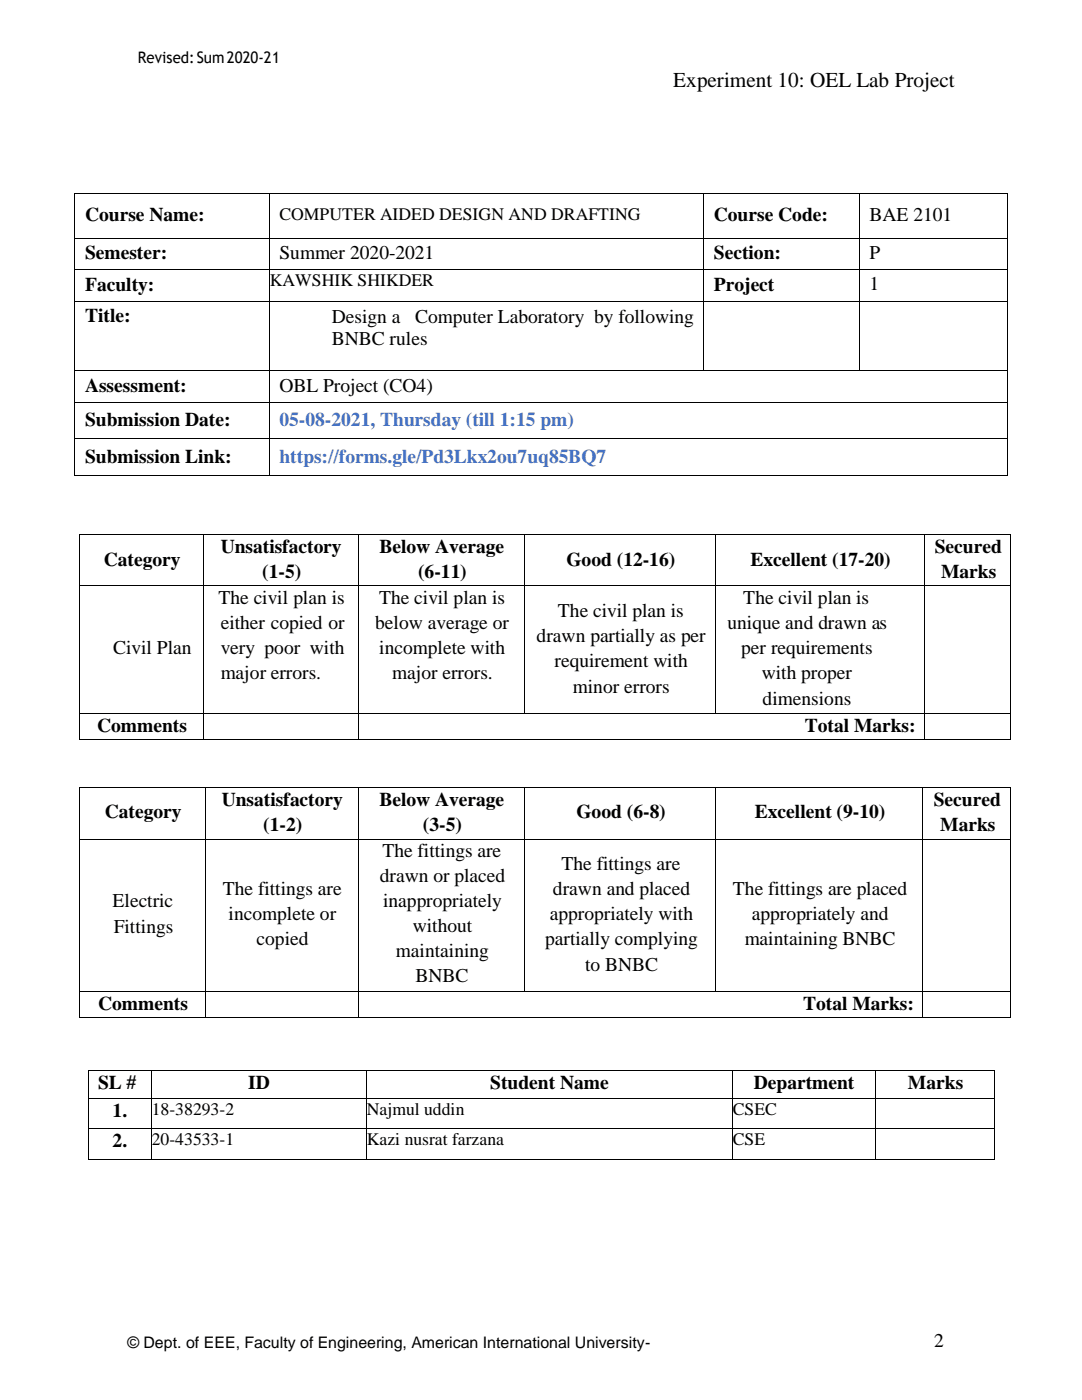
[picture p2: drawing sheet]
<svg xmlns="http://www.w3.org/2000/svg" width="216mm" height="279mm" viewBox="0 0 216 279" stroke-linecap="round" stroke-linejoin="round" font-family="sans-serif">
<defs><g id="words">
<text font-size="4.2" x="134.3" y="17.4">Experiment 10: OEL Lab Project</text>
<g font-size="3.9">
<text x="17" y="44.2">Course Name:</text>
<text x="142.4" y="44.2">Course Code:</text>
<text x="173.5" y="44.1">BAE 2101</text>
<text x="17" y="51.8">Semester:</text>
<text x="55.8" y="51.7">Summer 2020-2021</text>
<text x="142.4" y="51.8">Section:</text>
<text x="173.5" y="51.7">P</text>
<text x="17" y="58">Faculty:</text>
<text x="142.4" y="58">Project</text>
<text x="173.5" y="58">1</text>
<text x="17" y="64.3">Title:</text>
<text x="66.2" y="64.4">Design a</text>
<text x="82.9" y="64.4">Computer Laboratory by following</text>
<text x="66.2" y="68.9">BNBC rules</text>
<text x="17" y="78.2">Assessment:</text>
<text x="55.8" y="78.2">OBL Project (CO4)</text>
<text x="17" y="85">Submission Date:</text>
<text x="17" y="92.3">Submission Link:</text>
<text x="20.7" y="112.9">Category</text>
<text x="44" y="110.3">Unsatisfactory</text>
<text x="75.7" y="110.3">Below Average</text>
<text x="113" y="112.9">Good (12-16)</text>
<text x="149.8" y="112.9">Excellent (17-20)</text>
<text x="186.5" y="110.3">Secured</text>
<text x="52.3" y="115.3">(1-5)</text>
<text x="83.4" y="115.3">(6-11)</text>
<text x="187.8" y="115.3">Marks</text>
<text x="43.6" y="120.6">The civil plan is</text>
<text x="44" y="125.5">either copied or</text>
<text x="74.9" y="125.5">below average or</text>
<text x="75.6" y="120.6">The civil plan is</text>
<text x="111.3" y="123.1">The civil plan is</text>
<text x="145.1" y="125.6">unique and drawn as</text>
<text x="148.3" y="120.6">The civil plan is</text>
<text x="22.6" y="130.6">Civil Plan</text>
<text x="44" y="130.5">very poor with</text>
<text x="75.7" y="130.5">incomplete with</text>
<text x="107.1" y="128.2">drawn partially as per</text>
<text x="147.9" y="130.6">per requirements</text>
<text x="44" y="135.5">major errors.</text>
<text x="78.2" y="135.5">major errors.</text>
<text x="110.6" y="133.2">requirement with</text>
<text x="152" y="135.6">with proper</text>
<text x="114.3" y="138.2">minor errors</text>
<text x="152.2" y="140.6">dimensions</text>
<text x="19.4" y="146.1">Comments</text>
<text x="160.6" y="146.1">Total Marks:</text>
<text x="44.2" y="160.8">Unsatisfactory</text>
<text x="75.7" y="160.8">Below Average</text>
<text x="186.3" y="160.8">Secured</text>
<text x="20.9" y="163.3">Category</text>
<text x="52.5" y="165.8">(1-2)</text>
<text x="84.4" y="165.8">(3-5)</text>
<text x="115" y="163.3">Good (6-8)</text>
<text x="150.6" y="163.3">Excellent (9-10)</text>
<text x="187.6" y="165.8">Marks</text>
<text x="76.3" y="171.1">The fittings are</text>
<text x="112" y="173.5">The fittings are</text>
<text x="44.5" y="178.6">The fittings are</text>
<text x="75.8" y="176">drawn or placed</text>
<text x="110.3" y="178.6">drawn and placed</text>
<text x="146.2" y="178.6">The fittings are placed</text>
<text x="22.5" y="181.1">Electric</text>
<text x="45.6" y="183.6">incomplete or</text>
<text x="76.4" y="181">inappropriately</text>
<text x="109.7" y="183.6">appropriately with</text>
<text x="150" y="183.6">appropriately and</text>
<text x="22.7" y="186.1">Fittings</text>
<text x="51.2" y="188.6">copied</text>
<text x="79" y="191">maintaining</text>
<text x="82.4" y="186">without</text>
<text x="108.8" y="188.7">partially complying</text>
<text x="148.6" y="188.6">maintaining BNBC</text>
<text x="82.9" y="196.1">BNBC</text>
<text x="116.7" y="193.7">to BNBC</text>
<text x="19.6" y="201.5">Comments</text>
<text x="160.3" y="201.5">Total Marks:</text>
<text x="19.6" y="217.4">SL #</text>
<text x="49.5" y="217.2">ID</text>
<text x="97.8" y="217.4">Student Name</text>
<text x="150.4" y="217.4">Department</text>
<text x="181.2" y="217.2">Marks</text>
<text x="22.5" y="222.9">1.</text>
<text x="22.5" y="229">2.</text>
<text x="186.4" y="268.9">2</text>
</g>
<g font-size="3.9" fill="#4471c4">
<text x="55.8" y="85">05-08-2021, Thursday (till 1:15 pm)</text>
<text x="55.8" y="92.3">https://forms.gle/Pd3Lkx2ou7uq85BQ7</text>
</g>
<g font-size="3.5">
<text x="55.8" y="44">COMPUTER AIDED DESIGN AND DRAFTING</text>
<text x="53.9" y="57.1">KAWSHIK SHIKDER</text>
<text x="30.3" y="222.5">18-38293-2</text>
<text x="73.2" y="222.5">Najmul uddin</text>
<text x="146.2" y="222.5">CSEC</text>
<text x="30.3" y="228.6">20-43533-1</text>
<text x="73.2" y="228.6">Kazi nusrat farzana</text>
<text x="146.2" y="228.6">CSE</text>
</g>
<g font-size="3.2">
<text x="27.5" y="12.5">Revised:Sum2020-21</text>
<text x="25.4" y="269">© Dept. of EEE, Faculty of Engineering, American International University-</text>
</g>
</g></defs>
<g fill="#000">
<path d="M14.9 38.5h.1v.2h-.1z" fill-rule="evenodd"/>
<path d="M14.9 38.5h.1v.2h-.1z" fill-rule="evenodd"/>
<path d="M53.7 38.5h.2v.2h-.2z" fill-rule="evenodd"/>
<path d="M140.3 38.5h.2v.2h-.2z" fill-rule="evenodd"/>
<path d="M171.5 38.5h.2v.2h-.2z" fill-rule="evenodd"/>
<path d="M201 38.5h.2v.2h-.2z" fill-rule="evenodd"/>
<path d="M201 38.5h.2v.2h-.2z" fill-rule="evenodd"/>
<path d="M14.9 47.5h.1v.2h-.1z" fill-rule="evenodd"/>
<path d="M14.9 53.8h.1v.1h-.1z" fill-rule="evenodd"/>
<path d="M53.7 47.5h.2v.2h-.2z" fill-rule="evenodd"/>
<path d="M53.7 53.8h.2v.1h-.2z" fill-rule="evenodd"/>
<path d="M140.3 47.5h.2v.2h-.2z" fill-rule="evenodd"/>
<path d="M140.3 53.8h.2v.1h-.2z" fill-rule="evenodd"/>
<path d="M171.5 47.5h.2v.2h-.2z" fill-rule="evenodd"/>
<path d="M171.5 53.8h.2v.1h-.2z" fill-rule="evenodd"/>
<path d="M201 47.5h.2v.2h-.2z" fill-rule="evenodd"/>
<path d="M201 53.8h.2v.1h-.2z" fill-rule="evenodd"/>
<path d="M14.9 60h.1v.2h-.1z" fill-rule="evenodd"/>
<path d="M14.9 73.9h.1v.2h-.1z" fill-rule="evenodd"/>
<path d="M53.7 60h.2v.2h-.2z" fill-rule="evenodd"/>
<path d="M53.7 73.9h.2v.2h-.2z" fill-rule="evenodd"/>
<path d="M140.3 60h.2v.2h-.2z" fill-rule="evenodd"/>
<path d="M140.3 73.9h.2v.2h-.2z" fill-rule="evenodd"/>
<path d="M171.5 60h.2v.2h-.2z" fill-rule="evenodd"/>
<path d="M171.5 73.9h.2v.2h-.2z" fill-rule="evenodd"/>
<path d="M201 60h.2v.2h-.2z" fill-rule="evenodd"/>
<path d="M201 73.9h.2v.2h-.2z" fill-rule="evenodd"/>
<path d="M14.9 80.2h.1v.2h-.1z" fill-rule="evenodd"/>
<path d="M14.9 87.5h.1v.2h-.1z" fill-rule="evenodd"/>
<path d="M14.9 94.9h.1v.2h-.1z" fill-rule="evenodd"/>
<path d="M14.9 94.9h.1v.2h-.1z" fill-rule="evenodd"/>
<path d="M53.7 80.2h.2v.2h-.2z" fill-rule="evenodd"/>
<path d="M53.7 87.5h.2v.2h-.2z" fill-rule="evenodd"/>
<path d="M53.7 94.9h.2v.2h-.2z" fill-rule="evenodd"/>
<path d="M201 80.2h.2v.2h-.2z" fill-rule="evenodd"/>
<path d="M201 87.5h.2v.2h-.2z" fill-rule="evenodd"/>
<path d="M201 94.9h.2v.2h-.2z" fill-rule="evenodd"/>
<path d="M201 94.9h.2v.2h-.2z" fill-rule="evenodd"/>
<path d="M15.8 106.5h.2v.2h-.2z" fill-rule="evenodd"/>
<path d="M15.8 106.5h.2v.2h-.2z" fill-rule="evenodd"/>
<path d="M15.8 116.9h.2v.1h-.2z" fill-rule="evenodd"/>
<path d="M40.6 106.5h.1v.2h-.1z" fill-rule="evenodd"/>
<path d="M40.6 116.9h.1v.1h-.1z" fill-rule="evenodd"/>
<path d="M71.4 106.5h.2v.2h-.2z" fill-rule="evenodd"/>
<path d="M71.4 116.9h.2v.1h-.2z" fill-rule="evenodd"/>
<path d="M104.7 106.5h.1v.2h-.1z" fill-rule="evenodd"/>
<path d="M104.7 116.9h.1v.1h-.1z" fill-rule="evenodd"/>
<path d="M142.6 106.5h.2v.2h-.2z" fill-rule="evenodd"/>
<path d="M142.6 116.9h.2v.1h-.2z" fill-rule="evenodd"/>
<path d="M184.4 106.5h.1v.2h-.1z" fill-rule="evenodd"/>
<path d="M184.4 116.9h.1v.1h-.1z" fill-rule="evenodd"/>
<path d="M201.5 106.5h.2v.2h-.2z" fill-rule="evenodd"/>
<path d="M201.5 106.5h.2v.2h-.2z" fill-rule="evenodd"/>
<path d="M201.5 116.9h.2v.1h-.2z" fill-rule="evenodd"/>
<path d="M15.8 142.3h.2v.2h-.2z" fill-rule="evenodd"/>
<path d="M15.8 147.6h.2v.2h-.2z" fill-rule="evenodd"/>
<path d="M15.8 147.6h.2v.2h-.2z" fill-rule="evenodd"/>
<path d="M15.8 157.1h.2v.2h-.2z" fill-rule="evenodd"/>
<path d="M15.8 157.1h.2v.2h-.2z" fill-rule="evenodd"/>
<path d="M40.6 142.3h.1v.2h-.1z" fill-rule="evenodd"/>
<path d="M40.6 147.6h.1v.2h-.1z" fill-rule="evenodd"/>
<path d="M41 157.1h.2v.2h-.2z" fill-rule="evenodd"/>
<path d="M71.4 142.3h.2v.2h-.2z" fill-rule="evenodd"/>
<path d="M71.4 147.6h.2v.2h-.2z" fill-rule="evenodd"/>
<path d="M71.4 157.1h.2v.2h-.2z" fill-rule="evenodd"/>
<path d="M104.7 142.3h.1v.2h-.1z" fill-rule="evenodd"/>
<path d="M104.7 157.1h.1v.2h-.1z" fill-rule="evenodd"/>
<path d="M142.6 142.3h.2v.2h-.2z" fill-rule="evenodd"/>
<path d="M142.8 157.1h.1v.2h-.1z" fill-rule="evenodd"/>
<path d="M184.1 157.1h.1v.2h-.1z" fill-rule="evenodd"/>
<path d="M184.4 142.3h.1v.2h-.1z" fill-rule="evenodd"/>
<path d="M184.4 147.6h.1v.2h-.1z" fill-rule="evenodd"/>
<path d="M201.5 142.3h.2v.2h-.2z" fill-rule="evenodd"/>
<path d="M201.5 147.6h.2v.2h-.2z" fill-rule="evenodd"/>
<path d="M201.5 147.6h.2v.2h-.2z" fill-rule="evenodd"/>
<path d="M201.5 157.1h.2v.2h-.2z" fill-rule="evenodd"/>
<path d="M201.5 157.1h.2v.2h-.2z" fill-rule="evenodd"/>
<path d="M15.8 167.4h.2v.1h-.2z" fill-rule="evenodd"/>
<path d="M41 167.4h.2v.1h-.2z" fill-rule="evenodd"/>
<path d="M71.4 167.4h.2v.1h-.2z" fill-rule="evenodd"/>
<path d="M104.7 167.4h.1v.1h-.1z" fill-rule="evenodd"/>
<path d="M142.8 167.4h.1v.1h-.1z" fill-rule="evenodd"/>
<path d="M184.1 167.4h.1v.1h-.1z" fill-rule="evenodd"/>
<path d="M201.5 167.4h.2v.1h-.2z" fill-rule="evenodd"/>
<path d="M15.8 197.8h.2v.1h-.2z" fill-rule="evenodd"/>
<path d="M41 197.8h.2v.1h-.2z" fill-rule="evenodd"/>
<path d="M71.4 197.8h.2v.1h-.2z" fill-rule="evenodd"/>
<path d="M104.7 197.8h.1v.1h-.1z" fill-rule="evenodd"/>
<path d="M142.8 197.8h.1v.1h-.1z" fill-rule="evenodd"/>
<path d="M184.1 197.8h.1v.1h-.1z" fill-rule="evenodd"/>
<path d="M201.5 197.8h.2v.1h-.2z" fill-rule="evenodd"/>
<path d="M15.8 203.1h.2v.1h-.2z" fill-rule="evenodd"/>
<path d="M15.8 203.1h.2v.1h-.2z" fill-rule="evenodd"/>
<path d="M17.5 213.5h.2v.1h-.2z" fill-rule="evenodd"/>
<path d="M17.5 213.5h.2v.1h-.2z" fill-rule="evenodd"/>
<path d="M17.5 219.1h.2v.2h-.2z" fill-rule="evenodd"/>
<path d="M30.1 213.5h.2v.1h-.2z" fill-rule="evenodd"/>
<path d="M30.1 219.1h.2v.2h-.2z" fill-rule="evenodd"/>
<path d="M41 203.1h.2v.1h-.2z" fill-rule="evenodd"/>
<path d="M71.4 203.1h.2v.1h-.2z" fill-rule="evenodd"/>
<path d="M73 213.5h.2v.1h-.2z" fill-rule="evenodd"/>
<path d="M73 219.1h.2v.2h-.2z" fill-rule="evenodd"/>
<path d="M146.1 213.5h.1v.1h-.1z" fill-rule="evenodd"/>
<path d="M146.1 219.1h.1v.2h-.1z" fill-rule="evenodd"/>
<path d="M174.7 213.5h.1v.1h-.1z" fill-rule="evenodd"/>
<path d="M174.7 219.1h.1v.2h-.1z" fill-rule="evenodd"/>
<path d="M184.1 203.1h.1v.1h-.1z" fill-rule="evenodd"/>
<path d="M198.5 213.5h.1v.1h-.1z" fill-rule="evenodd"/>
<path d="M198.5 213.5h.1v.1h-.1z" fill-rule="evenodd"/>
<path d="M198.5 219.1h.1v.2h-.1z" fill-rule="evenodd"/>
<path d="M201.5 203.1h.2v.1h-.2z" fill-rule="evenodd"/>
<path d="M201.5 203.1h.2v.1h-.2z" fill-rule="evenodd"/>
<path d="M17.5 225.2h.2v.2h-.2z" fill-rule="evenodd"/>
<path d="M17.5 231.3h.2v.2h-.2z" fill-rule="evenodd"/>
<path d="M17.5 231.3h.2v.2h-.2z" fill-rule="evenodd"/>
<path d="M30.1 225.2h.2v.2h-.2z" fill-rule="evenodd"/>
<path d="M30.1 231.3h.2v.2h-.2z" fill-rule="evenodd"/>
<path d="M73 225.2h.2v.2h-.2z" fill-rule="evenodd"/>
<path d="M73 231.3h.2v.2h-.2z" fill-rule="evenodd"/>
<path d="M146.1 225.2h.1v.2h-.1z" fill-rule="evenodd"/>
<path d="M146.1 231.3h.1v.2h-.1z" fill-rule="evenodd"/>
<path d="M174.7 225.2h.1v.2h-.1z" fill-rule="evenodd"/>
<path d="M174.7 231.3h.1v.2h-.1z" fill-rule="evenodd"/>
<path d="M198.5 225.2h.1v.2h-.1z" fill-rule="evenodd"/>
<path d="M198.5 231.3h.1v.2h-.1z" fill-rule="evenodd"/>
<path d="M198.5 231.3h.1v.2h-.1z" fill-rule="evenodd"/>
</g>
<g fill="none" stroke="#000" stroke-width=".2">
<path d="M14.9 38.7v8.8M15 38.6h38.7M53.8 38.7v8.8M53.9 38.6h86.4M140.4 38.7v8.8M140.5 38.6h31M171.6 38.7v8.8M171.7 38.6h29.3M201.1 38.7v8.8M14.9 47.7v6.1M14.9 53.9v6.1M15 47.6h38.7"/>
<path d="M15 53.9h38.7M53.8 47.7v6.1M53.8 53.9v6.1M53.9 47.6h86.4M53.9 53.9h86.4M140.4 47.7v6.1M140.4 53.9v6.1M140.5 47.6h31M140.5 53.9h31M171.6 47.7v6.1M171.6 53.9v6.1M171.7 47.6h29.3"/>
<path d="M171.7 53.9h29.3M201.1 47.7v6.1M201.1 53.9v6.1M14.9 60.2v13.7M14.9 74.1v6.1M15 60.1h38.7M15 74h38.7M53.8 60.2v13.7M53.8 74.1v6.1M53.9 60.1h86.4M53.9 74h86.4M140.4 60.2v13.7"/>
<path d="M140.5 60.1h31M140.5 74h31M171.6 60.2v13.7M171.7 60.1h29.3M171.7 74h29.3M201.1 60.2v13.7M201.1 74.1v6.1M14.9 80.4v7.1M14.9 87.7v7.2M15 80.3h38.7M15 87.6h38.7M15 95h38.7"/>
<path d="M53.8 80.4v7.1M53.8 87.7v7.2M53.9 80.3h147.1M53.9 87.6h147.1M53.9 95h147.1M201.1 80.4v7.1M201.1 87.7v7.2M15.9 106.7v10.2M15.9 117v25.3M16 106.6h24.6M16 116.9h24.6M40.6 106.7v10.2"/>
<path d="M40.6 117v25.3M40.7 106.6h30.7M40.7 116.9h30.7M71.5 106.7v10.2M71.5 117v25.3M71.6 106.6h33.1M71.6 116.9h33.1M104.8 106.7v10.2M104.8 117v25.3M104.8 106.6h37.8M104.8 116.9h37.8M142.7 106.7v10.2"/>
<path d="M142.7 117v25.3M142.8 106.6h41.6M142.8 116.9h41.6M184.4 106.7v10.2M184.4 117v25.3M184.5 106.6h17M184.5 116.9h17M201.6 106.7v10.2M201.6 117v25.3M15.9 142.5v5.1M15.9 157.3v10.1M16 142.4h24.6"/>
<path d="M16 147.7h24.6M16 157.2h25M40.6 142.5v5.1M40.7 142.4h30.7M40.7 147.7h30.7M41.1 157.3v10.1M41.2 157.2h30.2M71.5 142.5v5.1M71.5 157.3v10.1M71.6 142.4h33.1M71.6 147.7h112.8M71.6 157.2h33.1"/>
<path d="M104.8 157.3v10.1M104.8 142.4h37.8M104.8 157.2h38M142.8 142.4h41.6M142.9 157.3v10.1M142.9 157.2h41.2M184.1 157.3v10.1M184.2 157.2h17.3M184.4 142.5v5.1M184.5 142.4h17M184.5 147.7h17M201.6 142.5v5.1"/>
<path d="M201.6 157.3v10.1M15.9 167.5v30.3M16 167.5h25M41.1 167.5v30.3M41.2 167.5h30.2M71.5 167.5v30.3M71.6 167.5h33.1M104.8 167.5v30.3M104.8 167.5h38M142.9 167.5v30.3M142.9 167.5h41.2M184.1 167.5v30.3"/>
<path d="M184.2 167.5h17.3M201.6 167.5v30.3M15.9 197.9v5.2M16 197.8h25M41.1 197.9v5.2M41.2 197.8h30.2M71.5 197.9v5.2M71.6 197.8h33.1M104.8 197.8h38M142.9 197.8h41.2M184.1 197.9v5.2M184.2 197.8h17.3"/>
<path d="M201.6 197.9v5.2M16 203.1h25M17.6 213.6v5.5M17.6 219.3v5.9M17.7 213.6h12.4M17.7 219.2h12.4M30.2 213.6v5.5M30.2 219.3v5.9M30.3 213.6h42.7M30.3 219.2h42.7M41.2 203.1h30.2M71.6 203.1h112.5"/>
<path d="M73.1 213.6v5.5M73.1 219.3v5.9M73.2 213.6h72.9M73.2 219.2h72.9M146.2 213.6v5.5M146.2 219.3v5.9M146.2 213.6h28.5M146.2 219.2h28.5M174.7 213.6v5.5M174.7 219.3v5.9M174.8 213.6h23.7M174.8 219.2h23.7"/>
<path d="M184.2 203.1h17.3M198.5 213.6v5.5M198.5 219.3v5.9M17.6 225.4v5.9M17.7 225.3h12.4M17.7 231.4h12.4M30.2 225.4v5.9M30.3 225.3h42.7M30.3 231.4h42.7M73.1 225.4v5.9M73.2 225.3h72.9M73.2 231.4h72.9"/>
<path d="M146.2 225.4v5.9M146.2 225.3h28.5M146.2 231.4h28.5M174.7 225.4v5.9M174.8 225.3h23.7M174.8 231.4h23.7M198.5 225.4v5.9"/>
</g>
<use href="#words"/>
</svg>
